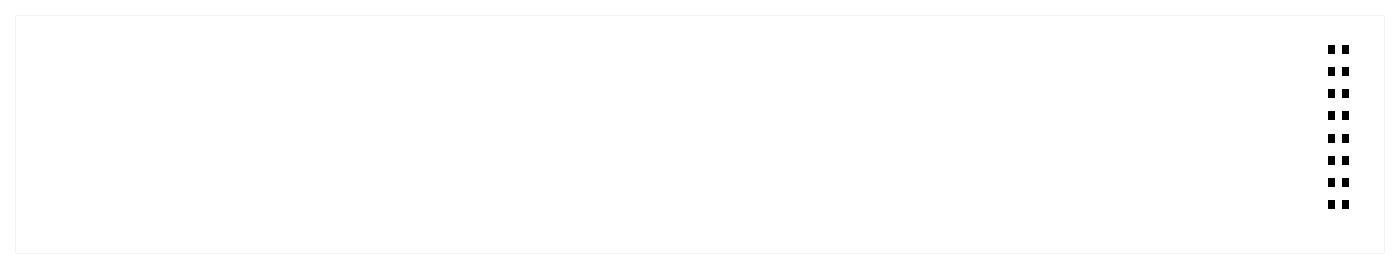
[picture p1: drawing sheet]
<svg xmlns="http://www.w3.org/2000/svg" width="322mm" height="62mm" viewBox="0 0 322 62" stroke-linecap="round" stroke-linejoin="round" font-family="sans-serif">
<g fill="#000">
<path d="M305.6 15.6h1.6v1.9h-1.6zM305.6 10.5h1.6v1.9h-1.6zM308.7 15.6h1.6v1.9h-1.6zM308.7 10.5h1.6v1.9h-1.6zM305.6 35.9h1.6v1.9h-1.6zM305.6 25.7h1.6v1.9h-1.6zM305.6 20.6h1.6v1.9h-1.6zM305.6 30.8h1.6v1.9h-1.6zM308.7 35.9h1.6v1.9h-1.6zM308.7 25.7h1.6v1.9h-1.6zM308.7 20.6h1.6v1.9h-1.6zM308.7 30.8h1.6v1.9h-1.6z"/>
<path d="M305.6 46h1.6v1.9h-1.6zM305.6 41h1.6v1.9h-1.6zM308.7 46h1.6v1.9h-1.6zM308.7 41h1.6v1.9h-1.6z"/>
<path d="M3.6 3.6v54.8h314.8v-54.8zM3.6 3.6h314.8v54.8h-314.8z"/>
</g>
</svg>
